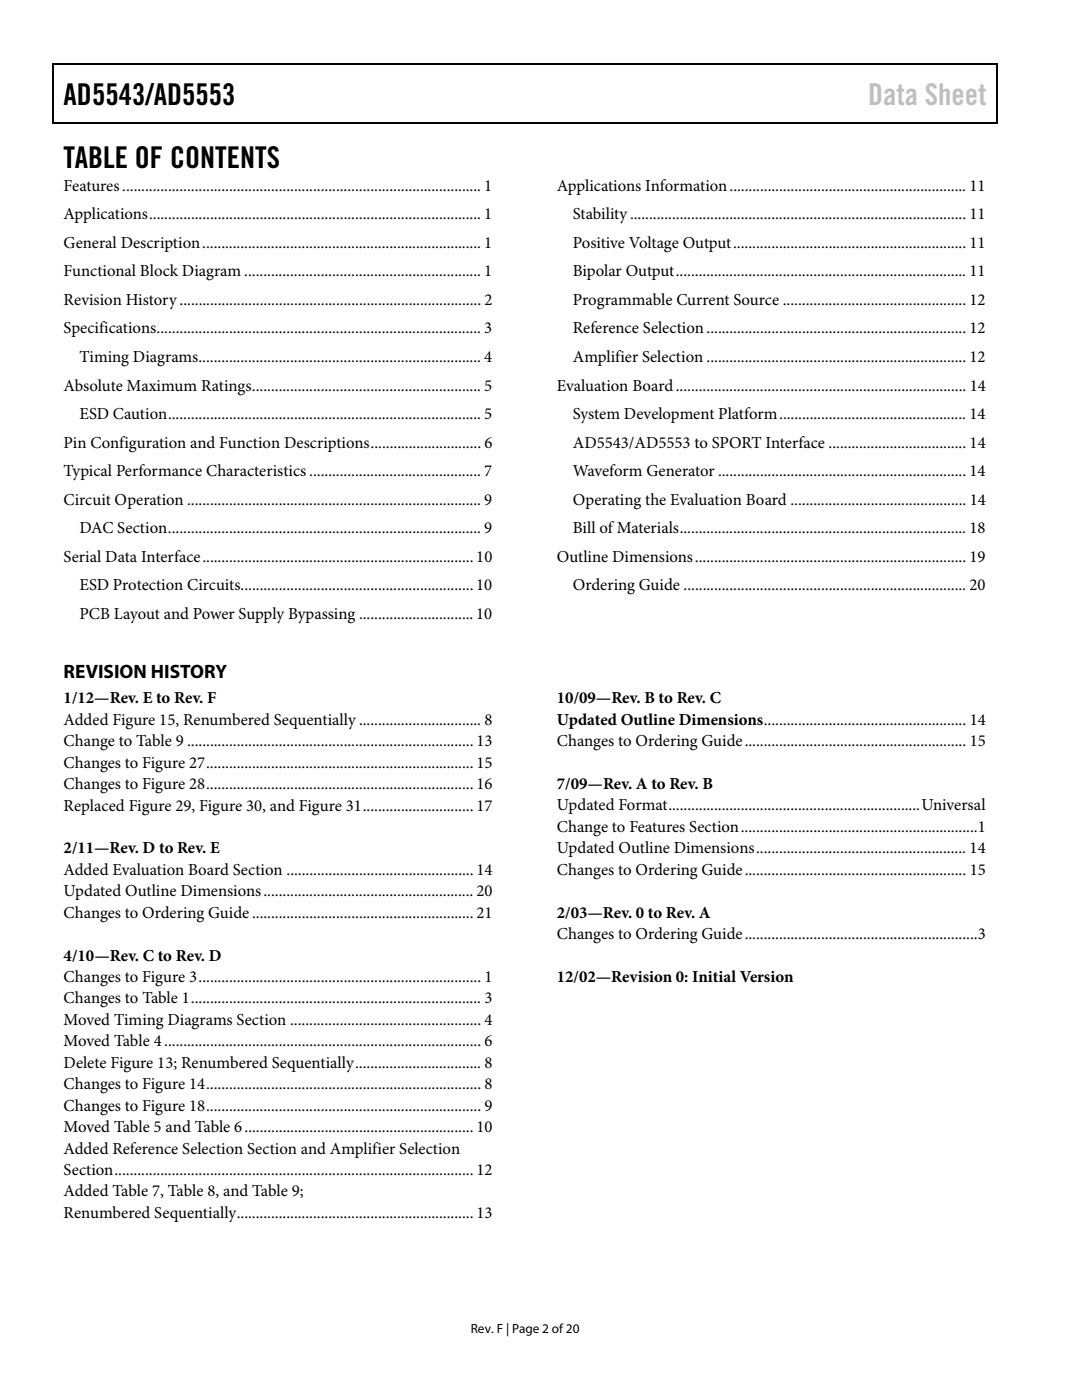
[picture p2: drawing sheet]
<svg xmlns="http://www.w3.org/2000/svg" width="216mm" height="279mm" viewBox="0 0 216 279" stroke-linecap="round" stroke-linejoin="round" font-family="sans-serif">
<defs><g id="words">
<g font-size="6">
<text x="12.7" y="21">AD5543/AD5553</text>
<text x="12.7" y="33.6">TABLE OF CONTENTS</text>
</g>
<text font-size="6" fill="#c0c0c0" x="173.2" y="21">Data Sheet</text>
<text font-size="3.9" x="12.7" y="135.3">REVISION HISTORY</text>
<g font-size="3.3">
<text x="12.7" y="38.1">Features .............................................................................................. 1</text>
<text x="111.1" y="38.1">Applications Information .............................................................. 11</text>
<text x="12.7" y="43.8">Applications ....................................................................................... 1</text>
<text x="114.3" y="43.8">Stability ........................................................................................ 11</text>
<text x="12.7" y="49.5">General Description ......................................................................... 1</text>
<text x="114.3" y="49.5">Positive Voltage Output ............................................................. 11</text>
<text x="12.7" y="55.2">Functional Block Diagram .............................................................. 1</text>
<text x="114.3" y="55.2">Bipolar Output ............................................................................ 11</text>
<text x="12.7" y="60.9">Revision History ............................................................................... 2</text>
<text x="114.3" y="60.9">Programmable Current Source ................................................ 12</text>
<text x="12.7" y="66.5">Specifications ..................................................................................... 3</text>
<text x="114.3" y="66.5">Reference Selection .................................................................... 12</text>
<text x="12.7" y="77.9">Absolute Maximum Ratings ............................................................ 5</text>
<text x="15.9" y="72.2">Timing Diagrams .......................................................................... 4</text>
<text x="111.1" y="77.9">Evaluation Board ............................................................................ 14</text>
<text x="114.3" y="72.2">Amplifier Selection .................................................................... 12</text>
<text x="15.9" y="83.6">ESD Caution .................................................................................. 5</text>
<text x="114.3" y="83.6">System Development Platform ................................................. 14</text>
<text x="12.7" y="89.3">Pin Configuration and Function Descriptions ............................. 6</text>
<text x="114.3" y="89.3">AD5543/AD5553 to SPORT Interface .................................... 14</text>
<text x="12.7" y="95">Typical Performance Characteristics ............................................. 7</text>
<text x="114.3" y="95">Waveform Generator ................................................................. 14</text>
<text x="12.7" y="100.7">Circuit Operation ............................................................................. 9</text>
<text x="114.3" y="100.7">Operating the Evaluation Board .............................................. 14</text>
<text x="15.9" y="106.4">DAC Section .................................................................................. 9</text>
<text x="114.3" y="106.4">Bill of Materials ........................................................................... 18</text>
<text x="12.7" y="112.1">Serial Data Interface ....................................................................... 10</text>
<text x="111.1" y="112.1">Outline Dimensions ....................................................................... 19</text>
<text x="15.9" y="117.8">ESD Protection Circuits............................................................. 10</text>
<text x="114.3" y="117.8">Ordering Guide .......................................................................... 20</text>
<text x="15.9" y="123.5">PCB Layout and Power Supply Bypassing .............................. 10</text>
<text x="12.7" y="140.4">1/12—Rev. E to Rev. F</text>
<text x="111.1" y="140.3">10/09—Rev. B to Rev. C</text>
<text x="12.7" y="144.7">Added Figure 15, Renumbered Sequentially ................................ 8</text>
<text x="12.7" y="148.9">Change to Table 9 ........................................................................... 13</text>
<text x="111.1" y="148.9">Changes to Ordering Guide .......................................................... 15</text>
<text x="111.1" y="144.6">Updated Outline Dimensions..................................................... 14</text>
<text x="12.7" y="153.2">Changes to Figure 27 ...................................................................... 15</text>
<text x="12.7" y="157.5">Changes to Figure 28 ...................................................................... 16</text>
<text x="12.7" y="161.8">Replaced Figure 29, Figure 30, and Figure 31 ............................. 17</text>
<text x="111.1" y="157.4">7/09—Rev. A to Rev. B</text>
<text x="111.1" y="161.7">Updated Format .................................................................. Universal</text>
<text x="111.1" y="166">Change to Features Section .............................................................. 1</text>
<text x="12.7" y="170.3">2/11—Rev. D to Rev. E</text>
<text x="111.1" y="170.3">Updated Outline Dimensions ....................................................... 14</text>
<text x="12.7" y="174.6">Added Evaluation Board Section ................................................. 14</text>
<text x="12.7" y="178.9">Updated Outline Dimensions ....................................................... 20</text>
<text x="111.1" y="174.6">Changes to Ordering Guide .......................................................... 15</text>
<text x="12.7" y="183.2">Changes to Ordering Guide .......................................................... 21</text>
<text x="111.1" y="183.1">2/03—Rev. 0 to Rev. A</text>
<text x="12.7" y="191.7">4/10—Rev. C to Rev. D</text>
<text x="111.1" y="187.4">Changes to Ordering Guide ............................................................. 3</text>
<text x="12.7" y="196">Changes to Figure 3 .......................................................................... 1</text>
<text x="111.1" y="196">12/02—Revision 0: Initial Version</text>
<text x="12.7" y="200.3">Changes to Table 1 ............................................................................ 3</text>
<text x="12.7" y="204.5">Moved Timing Diagrams Section .................................................. 4</text>
<text x="12.7" y="208.8">Moved Table 4 ................................................................................... 6</text>
<text x="12.7" y="213.1">Delete Figure 13; Renumbered Sequentially ................................. 8</text>
<text x="12.7" y="217.4">Changes to Figure 14 ........................................................................ 8</text>
<text x="12.7" y="221.7">Changes to Figure 18 ........................................................................ 9</text>
<text x="12.7" y="225.9">Moved Table 5 and Table 6 ............................................................ 10</text>
<text x="12.7" y="230.2">Added Reference Selection Section and Amplifier Selection</text>
<text x="12.7" y="234.5">Section .............................................................................................. 12</text>
<text x="12.7" y="238.8">Added Table 7, Table 8, and Table 9;</text>
<text x="12.7" y="243">Renumbered Sequentially .............................................................. 13</text>
</g>
<text font-size="2.6" x="94" y="266">Rev. F | Page 2 of 20</text>
</g></defs>
<path d="M10.5 12.7h.3v1h-.3zM198.8 12.7h.2v1h-.2zM198.8 12.7h.2v.3h-.2zM198.8 24.4h.2v.3h-.2z" fill="#000"/>
<path d="M10.5 12.8h188.3M10.7 13.7v11M198.9 13.7v11M10.5 24.5h188.3" fill="none" stroke="#000" stroke-width=".25"/>
<use href="#words"/>
</svg>
